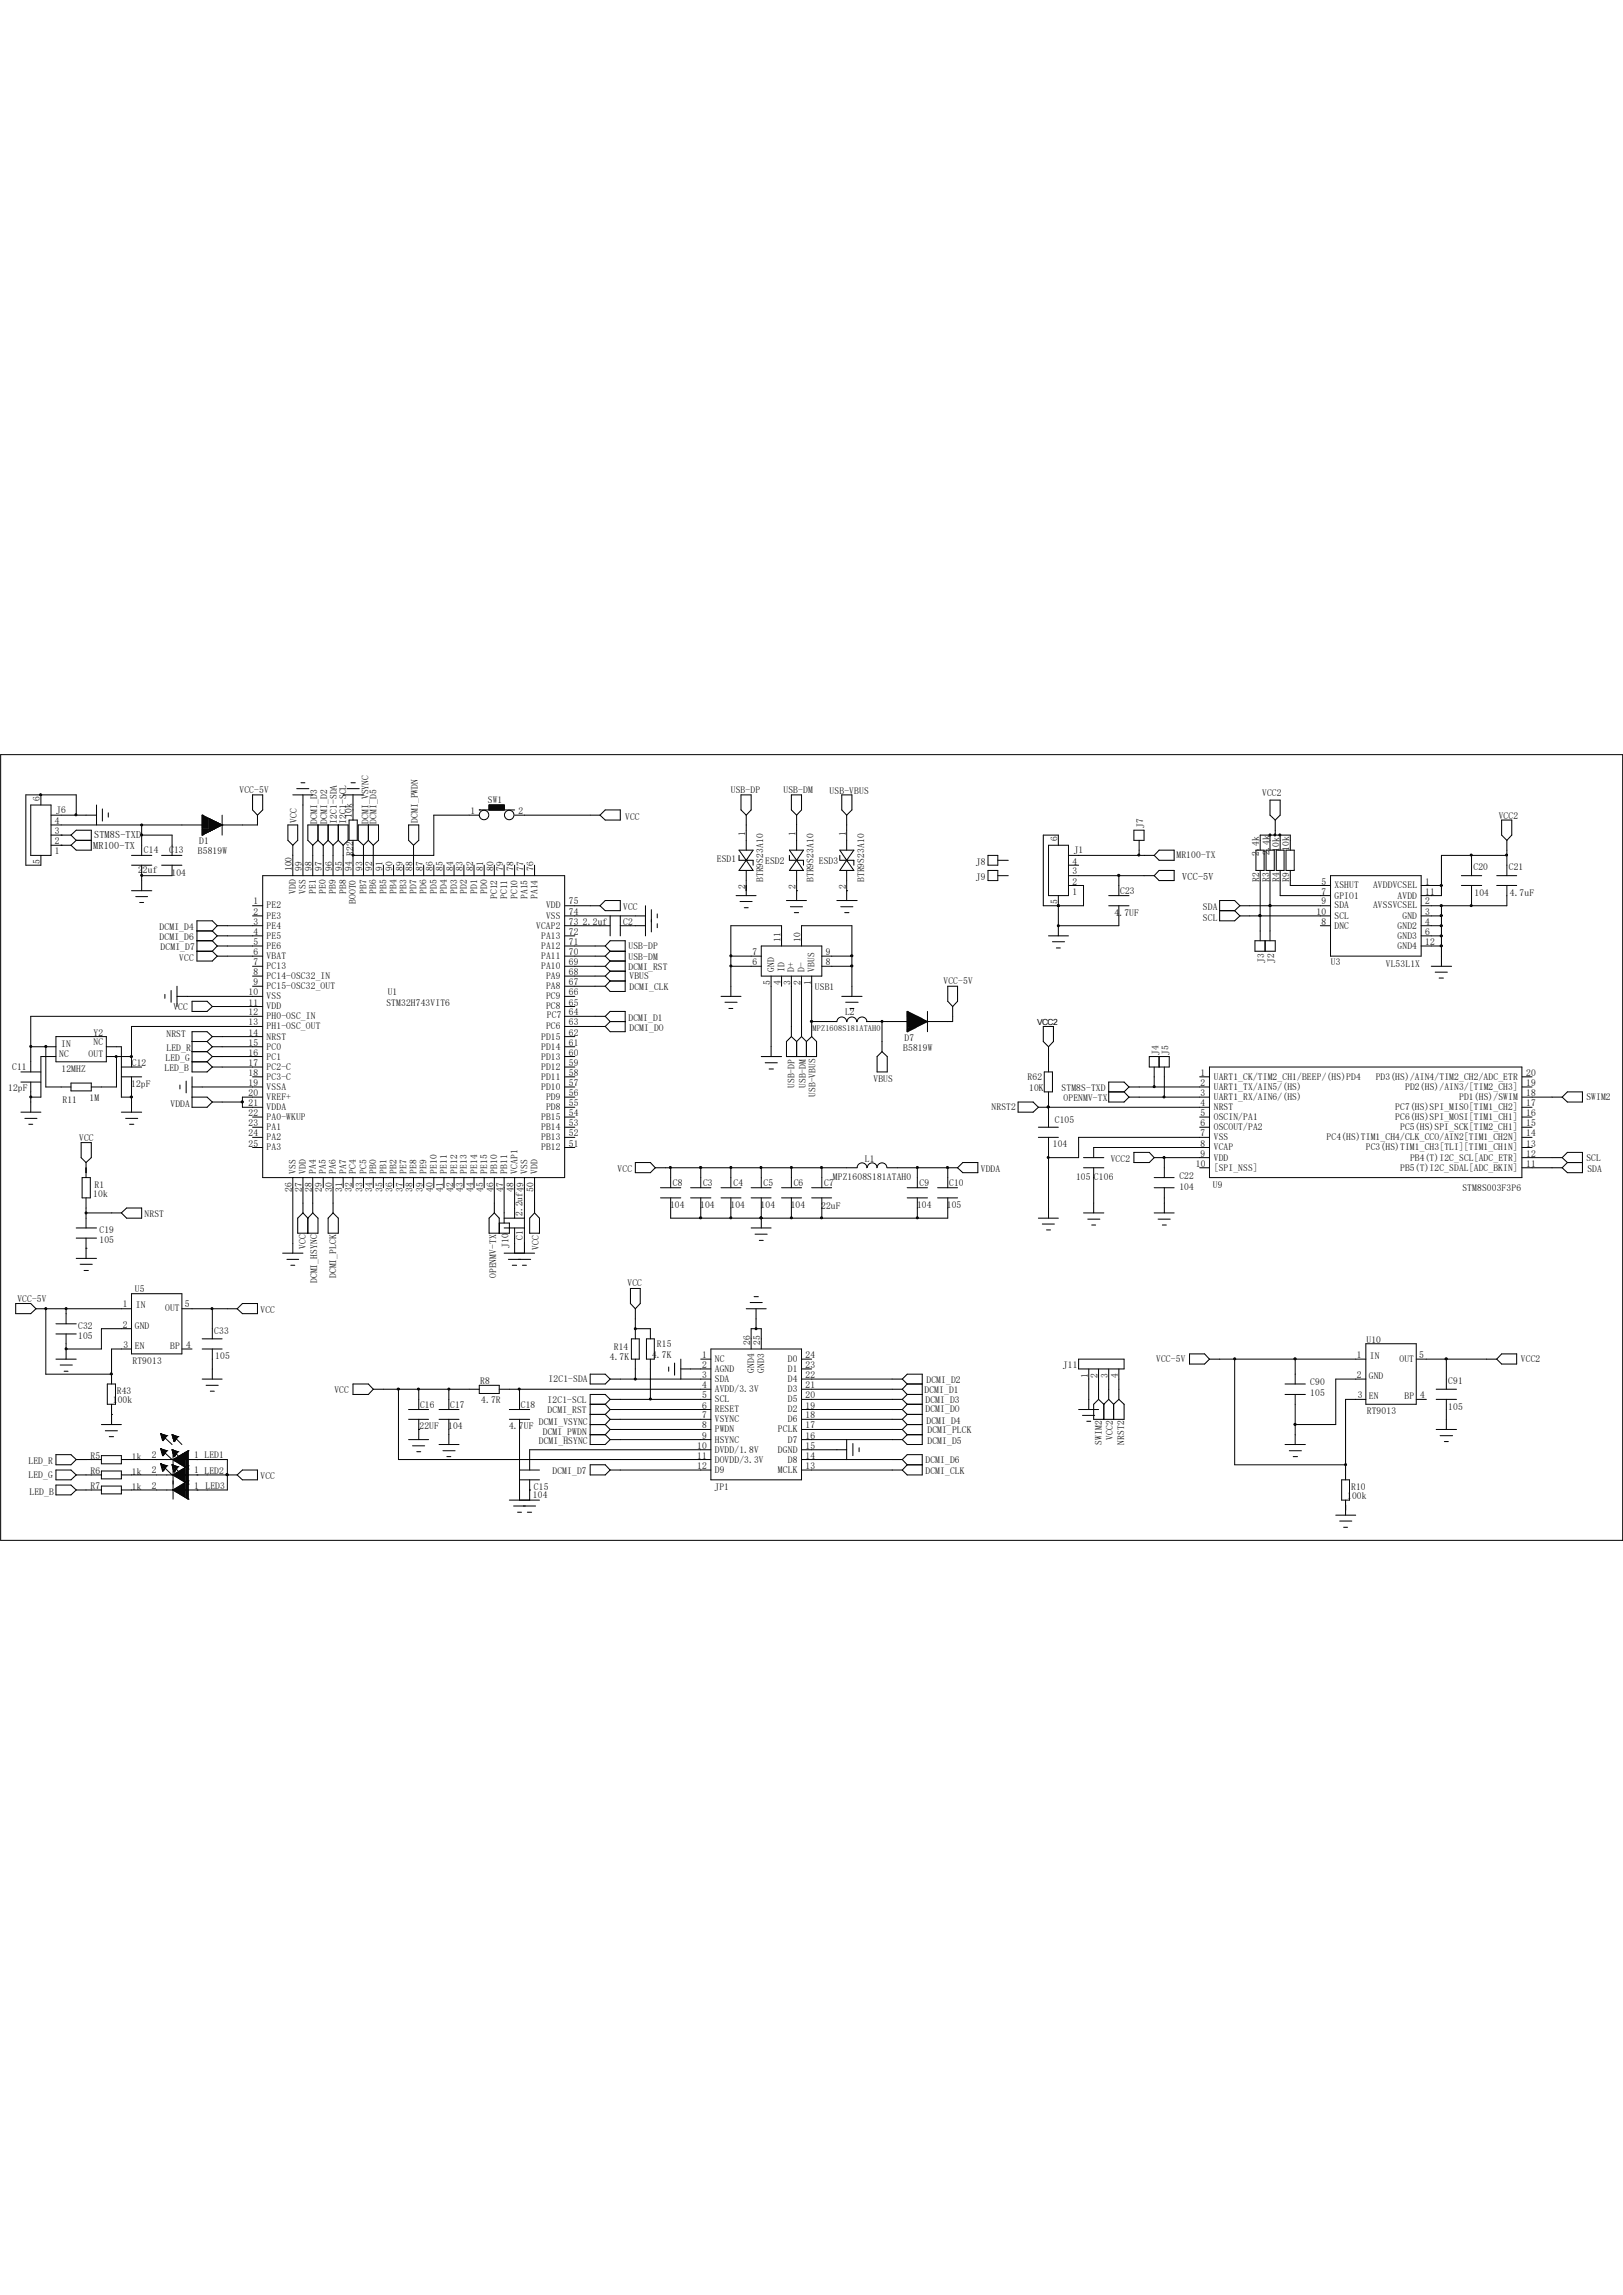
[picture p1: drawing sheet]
<svg xmlns="http://www.w3.org/2000/svg" width="210mm" height="297mm" viewBox="0 0 210 297" stroke-linecap="round" stroke-linejoin="round" font-family="sans-serif">
<defs><g id="words">
<g font-size="1.3">
<text x="12.1" y="109.9">MR100-TX</text>
<text x="12.2" y="108.5">STM8S-TXD</text>
<text x="153" y="113.8">VCC-5V</text>
</g>
<g font-size="1.2">
<text x="5.2" y="103.7" transform="rotate(-90 5.2 103.7)">6</text>
<text x="7.1" y="108">3</text>
<text x="7.1" y="106.7">4</text>
<text x="7.3" y="105.2">J6</text>
<text x="31" y="102.6">VCC-5V</text>
<text x="38.4" y="106.5" transform="rotate(-90 38.4 106.5)">VCC</text>
<text x="41" y="106.6" transform="rotate(-90 41 106.6)">DCMI_D3</text>
<text x="42.3" y="106.6" transform="rotate(-90 42.3 106.6)">DCMI_D2</text>
<text x="43.6" y="106.6" transform="rotate(-90 43.6 106.6)">I2C1-SDA</text>
<text x="44.8" y="106.6" transform="rotate(-90 44.8 106.6)">I2C1-SCL</text>
<text x="45.5" y="105.9" transform="rotate(-90 45.5 105.9)">10k</text>
<text x="47.7" y="106.6" transform="rotate(-90 47.7 106.6)">DCMI_VSYNC</text>
<text x="48.7" y="106.6" transform="rotate(-90 48.7 106.6)">DCMI_D5</text>
<text x="54.1" y="106.5" transform="rotate(-90 54.1 106.5)">DCMI_PWDN</text>
<text x="60.9" y="105.4">1</text>
<text x="63.1" y="103.9">SW1</text>
<text x="67.1" y="105.4">2</text>
<text x="80.9" y="106.1">VCC</text>
<text x="94.6" y="102.6">USB-DP</text>
<text x="101.4" y="102.6">USB-DM</text>
<text x="107.4" y="102.7">USB-VBUS</text>
<text x="147.9" y="107.1" transform="rotate(-90 147.9 107.1)">J7</text>
<text x="163.3" y="103">VCC2</text>
<text x="193.9" y="106">VCC2</text>
<text x="5.2" y="111.8" transform="rotate(-90 5.2 111.8)">5</text>
<text x="7.1" y="110.6">1</text>
<text x="7.1" y="109.3">2</text>
<text x="17.9" y="113">22uf</text>
<text x="18.6" y="110.4">C14</text>
<text x="21.9" y="110.4">C13</text>
<text x="22.2" y="113.3">104</text>
<text x="25.6" y="110.6">B5819W</text>
<text x="25.8" y="109.3">D1</text>
<text x="37.8" y="112.8" transform="rotate(-90 37.8 112.8)">100</text>
<text x="39.1" y="112.8" transform="rotate(-90 39.1 112.8)">99</text>
<text x="40.3" y="112.8" transform="rotate(-90 40.3 112.8)">98</text>
<text x="41.7" y="112.8" transform="rotate(-90 41.7 112.8)">97</text>
<text x="43" y="112.8" transform="rotate(-90 43 112.8)">96</text>
<text x="44.3" y="112.8" transform="rotate(-90 44.3 112.8)">95</text>
<text x="45.5" y="112.8" transform="rotate(-90 45.5 112.8)">94 R22</text>
<text x="46.9" y="112.8" transform="rotate(-90 46.9 112.8)">93</text>
<text x="48.2" y="112.8" transform="rotate(-90 48.2 112.8)">92</text>
<text x="49.5" y="112.8" transform="rotate(-90 49.5 112.8)">91</text>
<text x="50.8" y="112.8" transform="rotate(-90 50.8 112.8)">90</text>
<text x="52.1" y="112.8" transform="rotate(-90 52.1 112.8)">89</text>
<text x="53.4" y="112.8" transform="rotate(-90 53.4 112.8)">88</text>
<text x="54.7" y="112.8" transform="rotate(-90 54.7 112.8)">87</text>
<text x="56" y="112.8" transform="rotate(-90 56 112.8)">86</text>
<text x="57.3" y="112.8" transform="rotate(-90 57.3 112.8)">85</text>
<text x="58.6" y="112.8" transform="rotate(-90 58.6 112.8)">84</text>
<text x="59.9" y="112.8" transform="rotate(-90 59.9 112.8)">83</text>
<text x="61.2" y="112.8" transform="rotate(-90 61.2 112.8)">82</text>
<text x="62.5" y="112.8" transform="rotate(-90 62.5 112.8)">81</text>
<text x="63.8" y="112.8" transform="rotate(-90 63.8 112.8)">80</text>
<text x="65.1" y="112.8" transform="rotate(-90 65.1 112.8)">79</text>
<text x="66.5" y="112.8" transform="rotate(-90 66.5 112.8)">78</text>
<text x="67.7" y="112.8" transform="rotate(-90 67.7 112.8)">77</text>
<text x="69" y="112.8" transform="rotate(-90 69 112.8)">76</text>
<text x="92.8" y="111.6">ESD1</text>
<text x="96.4" y="108.2" transform="rotate(-90 96.4 108.2)">1</text>
<text x="99" y="111.8">ESD2</text>
<text x="103" y="108.2" transform="rotate(-90 103 108.2)">1</text>
<text x="106" y="111.8">ESD3</text>
<text x="109.4" y="108.2" transform="rotate(-90 109.4 108.2)">1</text>
<text x="126.3" y="111.9">J8</text>
<text x="126.3" y="113.8">J9</text>
<text x="136.8" y="108.9" transform="rotate(-90 136.8 108.9)">6</text>
<text x="138.8" y="113.2">3</text>
<text x="138.8" y="111.9">4</text>
<text x="138.9" y="110.4">J1</text>
<text x="152.2" y="111.1">MR100-TX</text>
<text x="162.9" y="110.7" transform="rotate(-90 162.9 110.7)">2.4k</text>
<text x="164.3" y="110.6" transform="rotate(-90 164.3 110.6)">2.4k</text>
<text x="165.5" y="110.3" transform="rotate(-90 165.5 110.3)">10k</text>
<text x="166.8" y="110.1" transform="rotate(-90 166.8 110.1)">10k</text>
<text x="190.7" y="112.6">C20</text>
<text x="195.2" y="112.6">C21</text>
<text x="32.8" y="117.1">1</text>
<text x="32.8" y="118.4">2</text>
<text x="32.8" y="119.7">3</text>
<text x="34.5" y="117.6">PE2</text>
<text x="34.5" y="118.9">PE3</text>
<text x="38.3" y="115.7" transform="rotate(-90 38.3 115.7)">VDD</text>
<text x="39.6" y="115.7" transform="rotate(-90 39.6 115.7)">VSS</text>
<text x="40.9" y="115.7" transform="rotate(-90 40.9 115.7)">PE1</text>
<text x="42.2" y="115.7" transform="rotate(-90 42.2 115.7)">PE0</text>
<text x="43.5" y="115.7" transform="rotate(-90 43.5 115.7)">PB9</text>
<text x="44.8" y="115.7" transform="rotate(-90 44.8 115.7)">PB8</text>
<text x="46.1" y="117" transform="rotate(-90 46.1 117)">BOOT0</text>
<text x="47.4" y="115.7" transform="rotate(-90 47.4 115.7)">PB7</text>
<text x="48.7" y="115.7" transform="rotate(-90 48.7 115.7)">PB6</text>
<text x="50" y="115.7" transform="rotate(-90 50 115.7)">PB5</text>
<text x="51.3" y="115.7" transform="rotate(-90 51.3 115.7)">PB4</text>
<text x="52.6" y="115.7" transform="rotate(-90 52.6 115.7)">PB3</text>
<text x="53.9" y="115.7" transform="rotate(-90 53.9 115.7)">PD7</text>
<text x="55.2" y="115.7" transform="rotate(-90 55.2 115.7)">PD6</text>
<text x="56.5" y="115.7" transform="rotate(-90 56.5 115.7)">PD5</text>
<text x="57.8" y="115.7" transform="rotate(-90 57.8 115.7)">PD4</text>
<text x="59.1" y="115.7" transform="rotate(-90 59.1 115.7)">PD3</text>
<text x="60.4" y="115.7" transform="rotate(-90 60.4 115.7)">PD2</text>
<text x="61.7" y="115.7" transform="rotate(-90 61.7 115.7)">PD1</text>
<text x="63" y="115.7" transform="rotate(-90 63 115.7)">PD0</text>
<text x="64.3" y="116.4" transform="rotate(-90 64.3 116.4)">PC12</text>
<text x="65.6" y="116.4" transform="rotate(-90 65.6 116.4)">PC11</text>
<text x="67" y="116.4" transform="rotate(-90 67 116.4)">PC10</text>
<text x="68.2" y="116.4" transform="rotate(-90 68.2 116.4)">PA15</text>
<text x="69.6" y="116.4" transform="rotate(-90 69.6 116.4)">PA14</text>
<text x="70.7" y="118.9">VSS</text>
<text x="70.7" y="117.6">VDD</text>
<text x="73.6" y="119.7">73</text>
<text x="73.6" y="118.4">74</text>
<text x="73.6" y="117.1">75</text>
<text x="75.4" y="119.7">2.2uf</text>
<text x="80.6" y="119.7">C2</text>
<text x="80.6" y="117.7">VCC</text>
<text x="96.4" y="115.1" transform="rotate(-90 96.4 115.1)">2</text>
<text x="98.8" y="114.2" transform="rotate(-90 98.8 114.2)">BTR9S23A10</text>
<text x="103" y="115.1" transform="rotate(-90 103 115.1)">2</text>
<text x="105.3" y="114.2" transform="rotate(-90 105.3 114.2)">BTR9S23A10</text>
<text x="109.4" y="115.1" transform="rotate(-90 109.4 115.1)">2</text>
<text x="111.8" y="114.2" transform="rotate(-90 111.8 114.2)">BTR9S23A10</text>
<text x="136.8" y="117.1" transform="rotate(-90 136.8 117.1)">5</text>
<text x="138.8" y="115.8">1</text>
<text x="138.8" y="114.5">2</text>
<text x="144.2" y="118.5">4.7UF</text>
<text x="144.9" y="115.7">C23</text>
<text x="155.7" y="117.7">SDA</text>
<text x="155.7" y="119.2">SCL</text>
<text x="162.9" y="114.1" transform="rotate(-90 162.9 114.1)">R2</text>
<text x="164.2" y="114.1" transform="rotate(-90 164.2 114.1)">R3</text>
<text x="165.5" y="114.1" transform="rotate(-90 165.5 114.1)">R4</text>
<text x="166.8" y="114.1" transform="rotate(-90 166.8 114.1)">R9</text>
<text x="170.3" y="118.4">10</text>
<text x="171" y="114.5">5</text>
<text x="171" y="115.8">7</text>
<text x="171" y="119.7">8</text>
<text x="171" y="117.1">9</text>
<text x="172.7" y="115">XSHUT</text>
<text x="172.7" y="116.3">GPIO1</text>
<text x="172.7" y="117.6">SDA</text>
<text x="172.7" y="118.9">SCL</text>
<text x="177.7" y="115">AVDDVCSEL</text>
<text x="177.7" y="117.6">AVSSVCSEL</text>
<text x="180.8" y="116.3">AVDD</text>
<text x="181.5" y="118.9">GND</text>
<text x="184.4" y="114.5">1</text>
<text x="184.4" y="117.1">2</text>
<text x="184.4" y="118.4">3</text>
<text x="184.4" y="119.7">4</text>
<text x="184.4" y="115.8">11</text>
<text x="190.8" y="115.9">104</text>
<text x="195.4" y="115.9">4.7uF</text>
<text x="20.7" y="120.4">DCMI_D4</text>
<text x="20.7" y="121.6">DCMI_D6</text>
<text x="20.8" y="122.9">DCMI_D7</text>
<text x="23.2" y="124.4">VCC</text>
<text x="32.8" y="121">4</text>
<text x="32.8" y="122.3">5</text>
<text x="32.8" y="123.6">6</text>
<text x="32.8" y="124.9">7</text>
<text x="34.5" y="120.2">PE4</text>
<text x="34.5" y="121.5">PE5</text>
<text x="34.5" y="122.8">PE6</text>
<text x="34.5" y="124.1">VBAT</text>
<text x="34.5" y="125.4">PC13</text>
<text x="69.4" y="120.2">VCAP2</text>
<text x="70" y="125.4">PA10</text>
<text x="70" y="124.1">PA11</text>
<text x="70" y="122.8">PA12</text>
<text x="70" y="121.5">PA13</text>
<text x="73.6" y="124.9">69</text>
<text x="73.6" y="123.6">70</text>
<text x="73.6" y="122.3">71</text>
<text x="73.6" y="121">72</text>
<text x="81.3" y="124.2">USB-DM</text>
<text x="81.3" y="122.8">USB-DP</text>
<text x="81.3" y="125.6">DCMI_RST</text>
<text x="97.4" y="124.9">6</text>
<text x="97.4" y="123.6">7</text>
<text x="100.2" y="125.8" transform="rotate(-90 100.2 125.8)">GND</text>
<text x="101" y="121.9" transform="rotate(-90 101 121.9)">11</text>
<text x="101.5" y="125.8" transform="rotate(-90 101.5 125.8)">ID</text>
<text x="102.8" y="125.8" transform="rotate(-90 102.8 125.8)">D+</text>
<text x="103.6" y="121.9" transform="rotate(-90 103.6 121.9)">10</text>
<text x="104.1" y="125.8" transform="rotate(-90 104.1 125.8)">D-</text>
<text x="105.4" y="125.8" transform="rotate(-90 105.4 125.8)">VBUS</text>
<text x="106.8" y="124.9">8</text>
<text x="106.8" y="123.6">9</text>
<text x="163.6" y="124.6" transform="rotate(-90 163.6 124.6)">J3</text>
<text x="164.9" y="124.6" transform="rotate(-90 164.9 124.6)">J2</text>
<text x="172.2" y="124.9">U3</text>
<text x="172.7" y="120.2">DNC</text>
<text x="179.3" y="125.2">VL53L1X</text>
<text x="180.8" y="120.2">GND2</text>
<text x="180.8" y="121.5">GND3</text>
<text x="180.8" y="122.8">GND4</text>
<text x="184.4" y="121">6</text>
<text x="184.4" y="122.3">12</text>
<text x="22.4" y="130.8">VCC</text>
<text x="32.2" y="128.8">10</text>
<text x="32.2" y="130.1">11</text>
<text x="32.2" y="131.4">12</text>
<text x="32.8" y="126.2">8</text>
<text x="32.8" y="127.5">9</text>
<text x="34.5" y="126.7">PC14-OSC32_IN</text>
<text x="34.5" y="128">PC15-OSC32_OUT</text>
<text x="34.5" y="129.3">VSS</text>
<text x="34.5" y="130.6">VDD</text>
<text x="34.5" y="131.9">PH0-OSC_IN</text>
<text x="50" y="130.1">STM32H743VIT6</text>
<text x="50.2" y="128.8">U1</text>
<text x="70.7" y="130.6">PC8</text>
<text x="70.7" y="129.3">PC9</text>
<text x="70.7" y="128">PA8</text>
<text x="70.7" y="126.7">PA9</text>
<text x="70.8" y="131.8">PC7</text>
<text x="73.6" y="131.4">64</text>
<text x="73.6" y="130.1">65</text>
<text x="73.6" y="128.8">66</text>
<text x="73.6" y="127.5">67</text>
<text x="73.6" y="126.2">68</text>
<text x="81.4" y="126.7">VBUS</text>
<text x="81.4" y="128.1">DCMI_CLK</text>
<text x="99.7" y="127.5" transform="rotate(-90 99.7 127.5)">5</text>
<text x="101" y="127.5" transform="rotate(-90 101 127.5)">4</text>
<text x="102.3" y="127.5" transform="rotate(-90 102.3 127.5)">3</text>
<text x="103.6" y="127.5" transform="rotate(-90 103.6 127.5)">2</text>
<text x="104.9" y="127.5" transform="rotate(-90 104.9 127.5)">1</text>
<text x="105.5" y="128.1">USB1</text>
<text x="109.3" y="131.4">L2</text>
<text x="122.1" y="127.4">VCC-5V</text>
<text x="7.7" y="136.7">NC</text>
<text x="7.9" y="135.5">IN</text>
<text x="11.5" y="136.7">OUT</text>
<text x="12.1" y="135.3">NC</text>
<text x="12.1" y="134">Y2</text>
<text x="17.1" y="138">C12</text>
<text x="21.4" y="137.3">LED_G</text>
<text x="21.5" y="136">LED_R</text>
<text x="21.5" y="134.2">NRST</text>
<text x="32.2" y="132.7">13</text>
<text x="32.2" y="134">14</text>
<text x="32.2" y="135.3">15</text>
<text x="32.2" y="136.6">16</text>
<text x="32.2" y="138">17</text>
<text x="34.5" y="133.2">PH1-OSC_OUT</text>
<text x="34.5" y="134.5">NRST</text>
<text x="34.5" y="135.8">PC0</text>
<text x="34.5" y="137.1">PC1</text>
<text x="70" y="137.1">PD13</text>
<text x="70" y="135.8">PD14</text>
<text x="70" y="134.5">PD15</text>
<text x="70.7" y="133.2">PC6</text>
<text x="73.6" y="138">59</text>
<text x="73.6" y="136.6">60</text>
<text x="73.6" y="135.3">61</text>
<text x="73.6" y="134">62</text>
<text x="73.6" y="132.7">63</text>
<text x="81.3" y="132.1">DCMI_D1</text>
<text x="81.4" y="133.4">DCMI_DO</text>
<text x="116.9" y="136">B5819W</text>
<text x="117.1" y="134.7">D7</text>
<text x="149.9" y="136.5" transform="rotate(-90 149.9 136.5)">J4</text>
<text x="151.2" y="136.5" transform="rotate(-90 151.2 136.5)">J5</text>
<text x="1.1" y="141.2">12pF</text>
<text x="1.6" y="138.5">C11</text>
<text x="8" y="138.7">12MHZ</text>
<text x="8.1" y="142.7">R11</text>
<text x="11.6" y="142.5">1M</text>
<text x="17" y="140.7">12pF</text>
<text x="21.3" y="138.6">LED_B</text>
<text x="22.1" y="143.3">VDDA</text>
<text x="32.2" y="139.2">18</text>
<text x="32.2" y="140.5">19</text>
<text x="32.2" y="141.9">20</text>
<text x="32.2" y="143.2">21</text>
<text x="34.5" y="138.5">PC2-C</text>
<text x="34.5" y="139.7">PC3-C</text>
<text x="34.5" y="141.1">VSSA</text>
<text x="34.5" y="142.4">VREF+</text>
<text x="34.5" y="143.7">VDDA</text>
<text x="70" y="141.1">PD10</text>
<text x="70" y="139.7">PD11</text>
<text x="70" y="138.5">PD12</text>
<text x="70.7" y="143.7">PD8</text>
<text x="70.7" y="142.4">PD9</text>
<text x="73.6" y="143.2">55</text>
<text x="73.6" y="141.9">56</text>
<text x="73.6" y="140.5">57</text>
<text x="73.6" y="139.2">58</text>
<text x="102.8" y="140.8" transform="rotate(-90 102.8 140.8)">USB-DP</text>
<text x="104.3" y="140.8" transform="rotate(-90 104.3 140.8)">USB-DM</text>
<text x="105.5" y="142" transform="rotate(-90 105.5 142)">USB-VBUS</text>
<text x="113" y="140">VBUS</text>
<text x="128.3" y="143.7">NRST2</text>
<text x="133" y="139.7">R62</text>
<text x="133.2" y="141.2">10K</text>
<text x="137.4" y="141.2">STM8S-TXD</text>
<text x="137.6" y="142.5">OPENMV-TX</text>
<text x="155.4" y="139.2">1</text>
<text x="155.4" y="140.5">2</text>
<text x="155.4" y="141.9">3</text>
<text x="155.4" y="143.2">4</text>
<text x="157.1" y="139.7">UART1_CK/TIM2_CH1/BEEP/(HS)PD4</text>
<text x="157.1" y="141.1">UART1_TX/AIN5/(HS)</text>
<text x="157.1" y="142.4">UART1_RX/AIN6/(HS)</text>
<text x="157.1" y="143.7">NRST</text>
<text x="178" y="139.7">PD3(HS)/AIN4/TIM2_CH2/ADC_ETR</text>
<text x="180.6" y="143.7">PC7(HS)SPI_MISO[TIM1_CH2]</text>
<text x="181.8" y="141.1">PD2(HS)/AIN3/[TIM2_CH3]</text>
<text x="188.8" y="142.4">PD1(HS)/SWIM</text>
<text x="197.5" y="143.2">17</text>
<text x="197.5" y="141.9">18</text>
<text x="197.5" y="140.5">19</text>
<text x="197.5" y="139.2">20</text>
<text x="205.3" y="142.4">SWIM2</text>
<text x="10.2" y="147.7">VCC</text>
<text x="32.2" y="144.4">22</text>
<text x="32.2" y="145.8">23</text>
<text x="32.2" y="147.1">24</text>
<text x="32.2" y="148.4">25</text>
<text x="34.5" y="144.9">PA0-WKUP</text>
<text x="34.5" y="146.3">PA1</text>
<text x="34.5" y="147.6">PA2</text>
<text x="34.5" y="148.9">PA3</text>
<text x="70" y="148.9">PB12</text>
<text x="70" y="147.6">PB13</text>
<text x="70" y="146.3">PB14</text>
<text x="70" y="144.9">PB15</text>
<text x="73.6" y="148.4">51</text>
<text x="73.6" y="147.1">52</text>
<text x="73.6" y="145.8">53</text>
<text x="73.6" y="144.4">54</text>
<text x="136.2" y="148.4">104</text>
<text x="136.5" y="145.4">C105</text>
<text x="155.4" y="144.4">5</text>
<text x="155.4" y="145.8">6</text>
<text x="155.4" y="147.1">7</text>
<text x="155.4" y="148.4">8</text>
<text x="155.4" y="149.7">9</text>
<text x="157.1" y="144.9">OSCIN/PA1</text>
<text x="157.1" y="146.3">OSCOUT/PA2</text>
<text x="157.1" y="147.6">VSS</text>
<text x="157.1" y="148.9">VCAP</text>
<text x="171.7" y="147.6">PC4(HS)TIM1_CH4/CLK_CCO/AIN2[TIM1_CH2N]</text>
<text x="176.7" y="148.9">PC3(HS)TIM1_CH3[TLI][TIM1_CH1N]</text>
<text x="180.6" y="144.9">PC6(HS)SPI_MOSI[TIM1_CH1]</text>
<text x="181.2" y="146.3">PC5(HS)SPI_SCK[TIM2_CH1]</text>
<text x="197.5" y="149.7">12</text>
<text x="197.5" y="148.4">13</text>
<text x="197.5" y="147.1">14</text>
<text x="197.5" y="145.8">15</text>
<text x="197.5" y="144.4">16</text>
<text x="12.1" y="154.9">10k</text>
<text x="12.2" y="153.8">R1</text>
<text x="37.8" y="154.2" transform="rotate(-90 37.8 154.2)">26</text>
<text x="38.3" y="151.9" transform="rotate(-90 38.3 151.9)">VSS</text>
<text x="39.1" y="154.2" transform="rotate(-90 39.1 154.2)">27</text>
<text x="39.6" y="151.9" transform="rotate(-90 39.6 151.9)">VDD</text>
<text x="40.3" y="154.2" transform="rotate(-90 40.3 154.2)">28</text>
<text x="40.9" y="151.9" transform="rotate(-90 40.9 151.9)">PA4</text>
<text x="41.7" y="154.2" transform="rotate(-90 41.7 154.2)">29</text>
<text x="42.2" y="151.9" transform="rotate(-90 42.2 151.9)">PA5</text>
<text x="43" y="154.2" transform="rotate(-90 43 154.2)">30</text>
<text x="43.5" y="151.9" transform="rotate(-90 43.5 151.9)">PA6</text>
<text x="44.3" y="154.2" transform="rotate(-90 44.3 154.2)">31</text>
<text x="44.8" y="151.9" transform="rotate(-90 44.8 151.9)">PA7</text>
<text x="45.5" y="154.2" transform="rotate(-90 45.5 154.2)">32</text>
<text x="46.1" y="151.9" transform="rotate(-90 46.1 151.9)">PC4</text>
<text x="46.9" y="154.2" transform="rotate(-90 46.9 154.2)">33</text>
<text x="47.4" y="151.9" transform="rotate(-90 47.4 151.9)">PC5</text>
<text x="48.2" y="154.2" transform="rotate(-90 48.2 154.2)">34</text>
<text x="48.7" y="151.9" transform="rotate(-90 48.7 151.9)">PB0</text>
<text x="49.5" y="154.2" transform="rotate(-90 49.5 154.2)">35</text>
<text x="50" y="151.9" transform="rotate(-90 50 151.9)">PB1</text>
<text x="50.8" y="154.2" transform="rotate(-90 50.8 154.2)">36</text>
<text x="51.3" y="151.9" transform="rotate(-90 51.3 151.9)">PB2</text>
<text x="52.1" y="154.2" transform="rotate(-90 52.1 154.2)">37</text>
<text x="52.6" y="151.9" transform="rotate(-90 52.6 151.9)">PE7</text>
<text x="53.4" y="154.2" transform="rotate(-90 53.4 154.2)">38</text>
<text x="53.9" y="151.9" transform="rotate(-90 53.9 151.9)">PE8</text>
<text x="54.7" y="154.2" transform="rotate(-90 54.7 154.2)">39</text>
<text x="55.2" y="151.9" transform="rotate(-90 55.2 151.9)">PE9</text>
<text x="56" y="154.2" transform="rotate(-90 56 154.2)">40</text>
<text x="56.5" y="151.9" transform="rotate(-90 56.5 151.9)">PE10</text>
<text x="57.3" y="154.2" transform="rotate(-90 57.3 154.2)">41</text>
<text x="57.8" y="151.9" transform="rotate(-90 57.8 151.9)">PE11</text>
<text x="58.6" y="154.2" transform="rotate(-90 58.6 154.2)">42</text>
<text x="59.1" y="151.9" transform="rotate(-90 59.1 151.9)">PE12</text>
<text x="59.9" y="154.2" transform="rotate(-90 59.9 154.2)">43</text>
<text x="60.4" y="151.9" transform="rotate(-90 60.4 151.9)">PE13</text>
<text x="61.2" y="154.2" transform="rotate(-90 61.2 154.2)">44</text>
<text x="61.7" y="151.9" transform="rotate(-90 61.7 151.9)">PE14</text>
<text x="62.5" y="154.2" transform="rotate(-90 62.5 154.2)">45</text>
<text x="63" y="151.9" transform="rotate(-90 63 151.9)">PE15</text>
<text x="63.8" y="154.2" transform="rotate(-90 63.8 154.2)">46</text>
<text x="64.3" y="151.9" transform="rotate(-90 64.3 151.9)">PB10</text>
<text x="65.1" y="154.2" transform="rotate(-90 65.1 154.2)">47</text>
<text x="65.6" y="151.9" transform="rotate(-90 65.6 151.9)">PB11</text>
<text x="66.5" y="154.2" transform="rotate(-90 66.5 154.2)">48</text>
<text x="67" y="151.9" transform="rotate(-90 67 151.9)">VCAP1</text>
<text x="68.2" y="151.9" transform="rotate(-90 68.2 151.9)">VSS</text>
<text x="69" y="154.2" transform="rotate(-90 69 154.2)">50</text>
<text x="69.6" y="151.9" transform="rotate(-90 69.6 151.9)">VDD</text>
<text x="79.9" y="151.6">VCC</text>
<text x="87.1" y="153.5">C8</text>
<text x="91" y="153.5">C3</text>
<text x="94.9" y="153.5">C4</text>
<text x="98.8" y="153.5">C5</text>
<text x="102.7" y="153.5">C6</text>
<text x="106.6" y="153.5">C7</text>
<text x="107.8" y="152.7">MPZ1608S181ATAH0</text>
<text x="111.9" y="150.3">L1</text>
<text x="119" y="153.5">C9</text>
<text x="122.8" y="153.5">C10</text>
<text x="126.9" y="151.6">VDDA</text>
<text x="139.2" y="152.7">105</text>
<text x="141.6" y="152.7">C106</text>
<text x="143.7" y="150.3">VCC2</text>
<text x="152.6" y="152.5">C22</text>
<text x="152.6" y="154">104</text>
<text x="154.7" y="151">10</text>
<text x="156.9" y="153.7">U9</text>
<text x="157.1" y="150.2">VDD</text>
<text x="157.1" y="151.5">[SPI_NSS]</text>
<text x="181.2" y="151.5">PB5(T)I2C_SDAL[ADC_BKIN]</text>
<text x="182.5" y="150.2">PB4(T)I2C_SCL[ADC_ETR]</text>
<text x="189.2" y="154.1">STM8S003F3P6</text>
<text x="197.5" y="151">11</text>
<text x="205.3" y="150.2">SCL</text>
<text x="205.4" y="151.6">SDA</text>
<text x="12.9" y="159.6">C19</text>
<text x="12.9" y="160.9">105</text>
<text x="18.7" y="157.5">NRST</text>
<text x="39.6" y="161.6" transform="rotate(-90 39.6 161.6)">VCC</text>
<text x="65.8" y="161.5" transform="rotate(-90 65.8 161.5)">J10</text>
<text x="67.6" y="157.4" transform="rotate(-90 67.6 157.4)">2.2uf49</text>
<text x="67.6" y="160.4" transform="rotate(-90 67.6 160.4)">C1</text>
<text x="69.7" y="161.8" transform="rotate(-90 69.7 161.8)">VCC</text>
<text x="86.7" y="156.3">104</text>
<text x="90.6" y="156.3">104</text>
<text x="94.5" y="156.3">104</text>
<text x="98.4" y="156.3">104</text>
<text x="102.3" y="156.3">104</text>
<text x="106.3" y="156.5">22uF</text>
<text x="118.7" y="156.3">104</text>
<text x="122.5" y="156.3">105</text>
<text x="17.4" y="167.3">U5</text>
<text x="41" y="166.1" transform="rotate(-90 41 166.1)">DCMI_HSYNC</text>
<text x="43.5" y="165.4" transform="rotate(-90 43.5 165.4)">DCMI_PLCK</text>
<text x="64.2" y="165.4" transform="rotate(-90 64.2 165.4)">OPENMV-TX</text>
<text x="81.2" y="166.4">VCC</text>
<text x="2.2" y="168.4">VCC-5V</text>
<text x="10.1" y="172">C32</text>
<text x="10.1" y="173.3">105</text>
<text x="15.9" y="169.2">1</text>
<text x="15.9" y="171.8">2</text>
<text x="17.4" y="172">GND</text>
<text x="17.6" y="169.3">IN</text>
<text x="21.4" y="169.7">OUT</text>
<text x="23.9" y="169.2">5</text>
<text x="27.7" y="172.6">C33</text>
<text x="33.7" y="169.9">VCC</text>
<text x="176.8" y="173.8">U10</text>
<text x="16" y="174.5">3</text>
<text x="17.1" y="176.6">RT9013</text>
<text x="17.4" y="174.5">EN</text>
<text x="22" y="174.5">BP</text>
<text x="24.1" y="174.5">4</text>
<text x="27.9" y="175.9">105</text>
<text x="62.1" y="179.2">R8</text>
<text x="71" y="178.9">I2C1-SDA</text>
<text x="78.9" y="176">4.7K</text>
<text x="79.4" y="174.7">R14</text>
<text x="84.4" y="175.8">4.7K</text>
<text x="85" y="174.3">R15</text>
<text x="90.8" y="175.8">1</text>
<text x="90.8" y="177">2</text>
<text x="90.8" y="178.4">3</text>
<text x="90.8" y="179.7">4</text>
<text x="92.5" y="176.3">NC</text>
<text x="92.5" y="177.5">AGND</text>
<text x="92.5" y="178.9">SDA</text>
<text x="97.1" y="174" transform="rotate(-90 97.1 174)">26</text>
<text x="97.6" y="177.6" transform="rotate(-90 97.6 177.6)">GND4</text>
<text x="98.4" y="174" transform="rotate(-90 98.4 174)">25</text>
<text x="98.9" y="177.6" transform="rotate(-90 98.9 177.6)">GND3</text>
<text x="101.9" y="178.9">D4</text>
<text x="101.9" y="177.5">D1</text>
<text x="101.9" y="176.3">D0</text>
<text x="104.2" y="179.7">21</text>
<text x="104.2" y="178.4">22</text>
<text x="104.2" y="177">23</text>
<text x="104.2" y="175.8">24</text>
<text x="119.9" y="179">DCMI_D2</text>
<text x="137.5" y="177">J11</text>
<text x="140.8" y="178.4" transform="rotate(-90 140.8 178.4)">1</text>
<text x="142" y="178.4" transform="rotate(-90 142 178.4)">2</text>
<text x="143.3" y="178.4" transform="rotate(-90 143.3 178.4)">3</text>
<text x="144.7" y="178.4" transform="rotate(-90 144.7 178.4)">4</text>
<text x="149.6" y="176.3">VCC-5V</text>
<text x="169.5" y="179.3">C90</text>
<text x="175.6" y="175.8">1</text>
<text x="175.6" y="178.4">2</text>
<text x="177.1" y="178.5">GND</text>
<text x="177.2" y="175.9">IN</text>
<text x="181.1" y="176.3">OUT</text>
<text x="183.6" y="175.8">5</text>
<text x="187.4" y="179.1">C91</text>
<text x="196.8" y="176.3">VCC2</text>
<text x="14.6" y="181.6">100k</text>
<text x="15.1" y="180.5">R43</text>
<text x="43.3" y="180.3">VCC</text>
<text x="54.3" y="185">22UF</text>
<text x="54.4" y="182.2">C16</text>
<text x="58" y="185">104</text>
<text x="58.3" y="182.2">C17</text>
<text x="62.3" y="181.6">4.7R</text>
<text x="65.9" y="185">4.7UF</text>
<text x="67.4" y="182.2">C18</text>
<text x="69.7" y="184.4">DCMI_VSYNC</text>
<text x="70.2" y="185.7">DCMI_PWDN</text>
<text x="70.9" y="181.6">I2C1-SCL</text>
<text x="70.9" y="182.9">DCMI_RST</text>
<text x="90.8" y="181">5</text>
<text x="90.8" y="182.3">6</text>
<text x="90.8" y="183.6">7</text>
<text x="90.8" y="184.9">8</text>
<text x="92.5" y="180.2">AVDD/3.3V</text>
<text x="92.5" y="181.5">SCL</text>
<text x="92.5" y="182.8">RESET</text>
<text x="92.5" y="184.1">VSYNC</text>
<text x="92.5" y="185.4">PWDN</text>
<text x="100.7" y="185.4">PCLK</text>
<text x="101.9" y="184.1">D6</text>
<text x="101.9" y="182.8">D2</text>
<text x="101.9" y="181.5">D5</text>
<text x="101.9" y="180.2">D3</text>
<text x="104.2" y="184.9">17</text>
<text x="104.2" y="183.6">18</text>
<text x="104.2" y="182.3">19</text>
<text x="104.2" y="181">20</text>
<text x="119.6" y="180.3">DCMI_D1</text>
<text x="119.8" y="182.8">DCMI_DO</text>
<text x="119.8" y="181.6">DCMI_D3</text>
<text x="119.9" y="184.2">DCMI_D4</text>
<text x="120" y="185.4">DCMI_PLCK</text>
<text x="169.5" y="180.7">105</text>
<text x="175.7" y="181">3</text>
<text x="176.9" y="183">RT9013</text>
<text x="177.1" y="181.1">EN</text>
<text x="181.7" y="181.1">BP</text>
<text x="183.8" y="181">4</text>
<text x="187.4" y="182.5">105</text>
<text x="3.7" y="189.4">LED_R</text>
<text x="3.7" y="191.3">LED_G</text>
<text x="11.7" y="188.8">R5</text>
<text x="11.7" y="190.8">R6</text>
<text x="17.1" y="188.9">1k</text>
<text x="17.1" y="190.9">1k</text>
<text x="19.6" y="188.6">2</text>
<text x="19.6" y="190.6">2</text>
<text x="25.1" y="188.7">1 LED1</text>
<text x="25.1" y="190.7">1 LED2</text>
<text x="33.7" y="191.4">VCC</text>
<text x="69.7" y="186.8">DCMI_HSYNC</text>
<text x="71.5" y="190.8">DCMI_D7</text>
<text x="90.2" y="187.5">10</text>
<text x="90.2" y="188.8">11</text>
<text x="90.2" y="190.1">12</text>
<text x="90.8" y="186.2">9</text>
<text x="92.5" y="186.7">HSYNC</text>
<text x="92.5" y="188">DVDD/1.8V</text>
<text x="92.5" y="189.3">DOVDD/3.3V</text>
<text x="92.5" y="190.6">D9</text>
<text x="100.7" y="190.6">MCLK</text>
<text x="100.7" y="188">DGND</text>
<text x="101.9" y="189.3">D8</text>
<text x="101.9" y="186.7">D7</text>
<text x="104.2" y="190.1">13</text>
<text x="104.2" y="188.8">14</text>
<text x="104.2" y="187.5">15</text>
<text x="104.2" y="186.2">16</text>
<text x="119.8" y="190.8">DCMI_CLK</text>
<text x="119.8" y="189.3">DCMI_D6</text>
<text x="120" y="186.8">DCMI_D5</text>
<text x="142.6" y="187" transform="rotate(-90 142.6 187)">SWIM2</text>
<text x="144" y="186.4" transform="rotate(-90 144 186.4)">VCC2</text>
<text x="145.5" y="187" transform="rotate(-90 145.5 187)">NRST2</text>
<text x="3.8" y="193.5">LED_B</text>
<text x="11.7" y="192.7">R7</text>
<text x="17.1" y="192.8">1k</text>
<text x="19.6" y="192.7">2</text>
<text x="25.1" y="192.7">1</text>
<text x="26.6" y="192.7">LED3</text>
<text x="69" y="193.8">104</text>
<text x="69.1" y="192.8">C15</text>
<text x="92.5" y="192.8">JP1</text>
<text x="174.3" y="194">100k</text>
<text x="174.8" y="192.8">R10</text>
</g>
<g font-size="1.1">
<text x="105.2" y="133.5">MPZ1608S181ATAH0</text>
<text x="134.2" y="132.6">VCC2</text>
</g>
</g></defs>
<g fill="none" stroke="#000" stroke-width=".13">
<path d="M.1 97.7h209.9v101.6h-209.9zM4 104.2h2.6v6.5h-2.6zM5.3 102.9h.1M5.3 102.9v1.3M6.6 109.4h2.6M6.6 108.1h2.6M6.6 105.5h5.9M7.9 109.4h.1M7.9 108.1h.1M9.2 108.1l.7-.7h1.9v2.6h-1.9l-.7-.6M9.2 108.1l.7 .7M9.9 108.8h1.9"/>
<path d="M9.9 105.5v-2.6h-6.6v9.1h2v-1.3M9.9 108.8l-.7 .6M12.5 104.2v2.6M13.3 104.7v1.6M14 105.2v.5M17 112h2.6M17 110.7h2.6M17 115.3h2.6M17.6 116h1.5M18.1 116.8h.5M18.3 113.3h.1M18.3 106.8v3.9"/>
<path d="M18.3 112v3.3M18.3 108.1h4v2.6M20.9 112h2.6M20.9 110.7h2.6M22.3 112v1.3h-4M26.2 108.1h.1M26.2 105.5h.1M26.2 106.1h1.3v1.3h-1.3M26.2 105.5l2.5 1.3M26.2 105.5v2.6M26.2 105.6h.2v2.3h-.2M26.2 105.7h.5v2.1h-.5"/>
<path d="M26.2 105.9h.7v1.8h-.7M26.2 106h1v1.6h-1M26.2 106.3h1.5v1h-1.5M26.2 106.6h2.3M26.2 106.5h2.1M26.2 106.4h1.8M26.3 105.6v2.4M26.5 105.7v2.2M26.8 105.8v1.9M27.1 106v1.6M27.3 106.1v1.4M27.6 106.2v1.2"/>
<path d="M27.9 106.3v.9M28 106.4v.7h-1.8M28.1 119.8h5.9M28.1 106.5v.6M28.1 119.8l-.6-.6h-2v5.2h2l.6-.7M28.1 119.8l-.6 .7M28.2 106.5v.5h-2M28.4 106.6v.4M28.5 106.6v.3h-2.3M28.6 106.7v.1M28.7 106.8h.1M28.7 106.8l-2.5 1.3"/>
<path d="M28.7 105.5v2.6M32.7 102.9h1.3v1.9l-.7 .7-.6-.7zM32.7 117.2h1.3M32.7 118.5h1.3M33.3 105.5v1.3h-26.7M34 113.3h39.1v39.1h-39.1zM37.3 106.8h1.2v2l-.6 .6-.6-.6zM37.9 109.4v3.9M37.9 102.9h2.6M38.4 102.1h1.6M38.9 101.3h.6M39.2 102.9v10.4"/>
<path d="M40.5 109.4l-.7-.6v-2h5.2v2l-.6 .6M40.5 109.4v3.9M41.1 106.8v2M41.1 108.8l.7 .6M41.1 108.8l-.6 .6M41.8 109.4v3.9M42.5 108.8l-.7 .6M42.5 106.8v2M42.5 108.8l.6 .6M43.1 109.4v3.9M43.8 108.8l.6 .6M43.8 106.8v2"/>
<path d="M43.8 108.8l-.7 .6M44.4 109.4v3.9M44.4 102.9h2.6M44.9 102.1h1.6M45.2 106.1h1v2.7h-1zM45.4 101.3h.6M45.7 102.9v3.2M45.7 108.8v4.5M47 109.4l-.6-.6v-2h2.6v2l-.7 .6M47 109.4v3.9M47.7 106.8v2M47.7 108.8l.6 .6"/>
<path d="M47.7 108.8l-.7 .6M48.3 109.4v3.9M49.6 112v1.3M50.9 112v1.3M52.2 112v1.3M52.9 106.8h1.3v2l-.7 .6-.6-.6zM53.5 109.4v3.9M54.8 112v1.3M56.1 112v1.3M57.4 112v1.3M58.8 112v1.3M60 112v1.3"/>
<path d="M61.3 112v1.3M62 104.8h.1M62 105.5h-5.9v5.2h-10.4M62 104.8h4.6M62.7 112v1.3M63.3 104.8v-.6h1.9v.6M63.3 104.7h1.9M63.3 104.6h1.9M63.3 104.4h1.9M63.3 104.3h1.9M63.5 104.2v.6M63.6 104.2v.6"/>
<path d="M63.7 104.2v.6M63.8 104.2v.6M64 104.2v.6M64 112v1.3M64.1 104.2v.6M64.2 104.2v.6M64.3 104.2v.6M64.5 104.2v.6M64.6 104.2v.6M64.7 104.2v.6M64.9 104.2v.6M65 104.2v.6"/>
<path d="M65.1 104.2v.6M65.2 112v1.3M66.6 112v1.3M66.6 105.5h11M67.9 112v1.3M69.2 112v1.3M73.1 119.8h5.9M73.1 117.2h4.5M73.1 118.5h10.4M77.6 105.5l.7-.7h2v1.3h-2zM77.6 117.2l.7-.7h2v1.4h-2zM79 118.5v2.6"/>
<path d="M80.3 118.5v2.6M80.3 119.8h3.2M83.5 117.2v3.9M84.3 117.7v2.9M85 118.3v.5M85 119.5v.6M95.2 115.9h2.6M95.6 110.7v.6h1.9v.7M95.6 110h1.9l-.9 1.3zM95.8 116.7h1.5M95.9 102.9h1.3v1.9l-.6 .7-.7-.7zM96.3 117.5h.5"/>
<path d="M96.6 111.3h.1M96.6 111.3l.9 1.3h-1.9zM96.6 105.5v4.5M96.6 112.6v3.3M101.8 116.5h2.6M102.2 110.7v.6h1.8v.7M102.2 110h1.8l-.9 1.3zM102.3 117.3h1.5M102.4 102.9h1.3v1.9l-.6 .7-.7-.7zM102.8 118.1h.5M103.1 111.3h.1M103.1 115.3h.1"/>
<path d="M103.1 105.5v4.5M103.1 112.6v3.9M103.1 111.3l.9 1.3h-1.8zM108.3 116.5h2.6M108.7 110.7v.6h1.8v.7M108.7 110h1.8l-.9 1.3zM108.8 117.3h1.6M108.9 102.9h1.3v1.9l-.6 .7-.7-.7zM109.3 118.1h.6M109.6 111.3h.1M109.6 115.3h.1M109.6 111.3l.9 1.3h-1.8z"/>
<path d="M109.6 105.5v4.5M109.6 112.6v3.9M127.8 110.7h1.3v1.3h-1.3zM127.8 112.6h1.3v1.4h-1.3zM129.1 111.3h1.4M129.1 113.3h1.4M135.7 109.4h2.6v6.5h-2.6zM136.9 117.2h.1M136.9 119.8h.1M136.9 109.4v-1.3h-1.9v9.1h5.2v-2.6h-1.9M136.9 115.9v5.2M138.3 112h1.3"/>
<path d="M138.3 110.7h11.1M138.3 113.3h11.1M143.5 117.2h2.6M143.5 115.9h2.6M144.8 117.2v2.6h-7.9M144.8 113.3v2.6M146.7 107.4h1.3v1.4h-1.3zM147.4 108.8v1.9M150 110h1.9v1.3h-1.9l-.6-.6zM150 112.6h1.9v1.4h-1.9l-.6-.7zM157.8 117.9h2M159.8 117.9l.6 .6"/>
<path d="M160.4 117.2h11.8M160.4 118.5h11.8M160.4 117.2l-.6-.7h-2v2.7h2l.6-.7M160.4 117.2l-.6 .7M162.5 110h1.1v2.6h-1.1zM163.1 118.5h.1M163.1 110v-1.9h3.9v1.9M163.1 112.6v9.2M163.8 110h1.1v2.6h-1.1zM164.3 117.2h.1M164.3 103.5h1.4v2l-.7 .6-.7-.6zM164.3 108.1v1.9"/>
<path d="M164.3 112.6v9.2M165 106.1v2M165.1 110h1.1v2.6h-1.1zM165.7 112.6v3.3h6.5M165.7 108.1v1.9M166.4 110h1.1v2.6h-1.1zM167 112.6v2h5.2M170.9 119.8h1.3M172.2 113.3h11.7v10.4h-11.7zM183.9 119.8h2.6M183.9 118.5h2.6M183.9 114.6h2.6"/>
<path d="M186.5 117.2v7.9M189.1 113.3h2.6M189.1 114.6h2.6M190.4 110.7v2.6M190.4 114.6v2.6M193.7 113.3h2.6M193.7 114.6h2.6M194.3 106.1h1.3v2l-.6 .7-.7-.7zM195 110.7h-8.5v5.2h-2.6M195 114.6v2.6h-11.1M195 108.8v4.5M2.7 138.7h2.6"/>
<path d="M4 135.5h3.2M5.9 135.5h.1M5.9 135.5v5.2h3.3M7.2 134.2h6.6v3.2h-6.6zM7.2 136.7h-1.9v5.3h-1.3M13.8 135.5h1.9v6.5h1.3M13.8 136.7h3.2M15.1 136.7h.1M15.1 136.7v4h-3.3M15.7 139.4h2.6M15.7 138.1h2.6M17 136.7h.1"/>
<path d="M17 139.4v4.5M21.3 128.7v.5M22.1 128.2v1.5M22.9 127.6v2.7M22.9 128.9h11.1M24.1 139.9v1.5M24.8 137.4h2M24.8 139.4v3.9h2l.7-.7M24.8 129.6h2l.7 .7-.7 .6h-2zM24.8 136.1h2M24.8 134.8h2M25.5 123.1h2"/>
<path d="M25.5 121.8h2M25.5 120.5h2M26.8 134.8l.7 .7M26.8 136.1l.7 .6M26.8 137.4l.7 .7M27.5 134.2h6.5M27.5 135.5h6.5M27.5 136.7h6.5M27.5 134.2l-.7-.7h-2v5.2h2l.7-.6M27.5 138.1h6.5M27.5 130.3h6.5M27.5 123.1l.6 .6"/>
<path d="M27.5 135.5l-.7 .6M27.5 136.7l-.7 .7M27.5 120.5l.6 .6M27.5 121.8l.6 .6M27.5 134.2l-.7 .6M28.1 122.4h5.9M28.1 123.7h5.9M28.1 121.1h5.9M28.1 121.1l-.6 .7M28.1 122.4l-.6 .7M32.7 139.4h1.3M32.7 126.3h1.3"/>
<path d="M32.7 125.1h1.3M32.7 127.6h1.3M34 131.5h-30v7.2M34 132.8h-17v5.3M73.1 134.2h1.3M73.1 135.5h1.3M73.1 136.7h1.3M73.1 139.4h1.3M73.1 138.1h1.3M73.1 126.3h5.2M73.1 122.4h5.2M73.1 125.1h5.2"/>
<path d="M73.1 123.7h5.2M73.1 132.8h5.2M73.1 131.5h5.2M73.1 121.1h1.3M73.1 127.6h5.2M73.1 128.9h1.3M73.1 130.3h1.3M78.3 122.4l.7-.6h1.9v6.5h-1.9l-.7-.7M78.3 131.5l.7-.6h1.9v2.6h-1.9l-.7-.7M78.3 123.7l.7 .7M78.3 122.4l.7 .7M78.3 126.3l.7 .7"/>
<path d="M78.3 131.5l.7 .7M78.3 125.1l.7 .6M79 132.2h1.9M79 123.1h1.9M79 124.4h1.9M79 123.1l-.7 .6M79 125.7l-.7 .6M79 125.7h1.9M79 127h1.9M79 132.2l-.7 .6M79 127l-.7 .6M79 124.4l-.7 .7"/>
<path d="M93.3 128.9h2.6M93.8 129.7h1.6M94.3 130.5h.5M94.6 125.1h3.9M94.6 123.7h3.9M98.5 122.4h7.8v3.9h-7.8zM98.5 136.7h2.6M99 137.5h1.6M99.5 138.3h.6M99.8 126.3v10.4M101.1 122.4v-2.6h-6.5v9.1M101.1 126.3v1.3"/>
<path d="M102.4 126.3v7.9M102.4 134.2l-.6 .6v1.9h3.9v-1.9l-.7-.6M102.4 134.2l.7 .6M103.1 134.8v1.9M103.7 122.4v-2.6h6.5v9.1M103.7 126.3v7.9M103.7 134.2l.7 .6M103.7 134.2l-.6 .6M104.4 134.8v1.9M105 132.2h3.3a.64 .64 0 0 1 .6-.6 .64 .64 0 0 1 .7 .6M105 126.3v7.9M105 134.2l-.6 .6"/>
<path d="M106.3 125.1h3.9M106.3 123.7h3.9M108.9 128.9h2.6M109.4 129.7h1.6M110 130.5h.5M110.8 132.2h.1a.64 .64 0 0 0-.7-.6 .64 .64 0 0 0-.6 .6M112.1 132.2h.1a.64 .64 0 0 0-.7-.6 .64 .64 0 0 0-.6 .6M113.5 136.7l.6-.6 .7 .6v2h-1.3zM114.1 132.2v3.9M117.4 133.5h.1M117.4 130.9h.1M117.4 130.9l2.6 1.3"/>
<path d="M117.4 130.9v2.6M117.4 131h.3v2.4h-.3M117.4 131.1h.5v2.2h-.5M117.4 131.3h.8v1.8h-.8M117.4 131.4h1v1.6h-1M117.4 132.1h2.4M117.4 132h2.1M117.4 131.8h1.9M117.4 131.7h1.6M117.4 131.5h1.3M117.5 131v2.4M117.8 131.1v2.2"/>
<path d="M118.1 131.2v2M118.3 131.4v1.7M118.6 131.5v1.4M118.7 131.5v1.3h-1.3M118.8 131.6v1.2M119 131.7v1h-1.6M119.1 131.7v.9M119.2 131.8v.8h-1.8M119.3 131.9v.6M119.5 132v.5h-2.1M119.6 132v.4M119.8 132.1v.2h-2.4"/>
<path d="M119.9 132.2h.1M120 132.2h.1M120 132.2l-2.6 1.3M120 130.9v2.6M122.6 127.6h1.3v2l-.6 .7-.7-.7zM123.3 130.3v1.9h-11.1M135 132.8h1.3v2l-.6 .7-.7-.7zM135.1 138.7h1.1v2.6h-1.1zM135.7 121.1h2.6M135.7 135.5v3.2M136.2 121.9h1.6M136.7 122.7h.5"/>
<path d="M148.7 136.7h2.6v1.4h-2.6zM149.4 138.1v2.6M150 136.7v1.4M150.7 138.1v3.9M155.2 139.4h1.3M156.5 138.1h40.4v14.3h-40.4zM162.4 121.8h2.6v1.3h-2.6zM163.7 121.8v1.3M183.9 122.4h2.6M183.9 121.1h2.6M185.2 125.1h2.6M185.7 125.8h1.6"/>
<path d="M186.2 126.6h.6M196.9 139.4h1.3M2.7 140h2.6M2.7 143.9h2.6M3.2 144.7h1.6M3.7 145.5h.5M4 140v3.9M9.2 140.2h2.6v1h-2.6zM9.9 158.9h2.6M10.5 147.9h1.3v1.9l-.7 .7-.6-.7zM10.6 152.4h1.1v2.6h-1.1zM11.1 150.5v1.9"/>
<path d="M11.1 155v3.9M11.1 157h4.6M15.7 157l.7-.7h1.9v1.3h-1.9zM15.7 143.9h2.6M16.3 144.7h1.5M16.8 145.5h.5M23.3 140.4v.5M24.8 140.7h9.2M24.8 142h2l.7 .6M27.5 142.6h3.9M32.7 144.6h1.3M32.7 145.9h1.3"/>
<path d="M32.7 147.2h1.3M32.7 148.5h1.3M34 142h-2.6v1.3h2.6M37.9 152.4v9.8M39.2 152.4v4.6M39.2 157l-.7 .6v2h2.6v-2l-.6-.6M39.2 157l.6 .6M39.8 157.6v2M40.5 152.4v4.6M40.5 157l-.7 .6M41.8 152.4v1.3M43.1 152.4v4.6"/>
<path d="M43.1 157l.7 .6v2h-1.3v-2zM44.4 152.4v1.3M45.7 152.4v1.3M47 152.4v1.3M48.3 152.4v1.3M49.6 152.4v1.3M50.9 152.4v1.3M52.2 152.4v1.3M53.5 152.4v1.3M54.8 152.4v1.3M56.1 152.4v1.3M57.4 152.4v1.3"/>
<path d="M58.8 152.4v1.3M60 152.4v1.3M61.3 152.4v1.3M62.7 152.4v1.3M64 157l-.7 .6v2h2.6v-1.3h-1.3M64 152.4v4.6M64 157l.6 .6v2M65.2 158.9h2.7M65.2 157.6h2.7M65.2 152.4v5.9M66.6 152.4v5.2M66.6 158.9v3.3"/>
<path d="M67.9 152.4v9.8M69.2 157l.6 .6v2h-1.3v-2zM69.2 152.4v4.6M73.1 140.7h1.3M73.1 142h1.3M73.1 143.3h1.3M73.1 144.6h1.3M73.1 145.9h1.3M73.1 147.2h1.3M73.1 148.5h1.3M82.2 150.5h2l.6 .6-.6 .7h-2zM84.8 151.1h26.1"/>
<path d="M85.5 155h2.6M85.5 153.7h2.6M86.8 155v2.6h35.8v-2.6M86.8 151.1v2.6M89.4 155h2.6M89.4 153.7h2.6M90.7 151.1v2.6M90.7 155v2.6M93.3 155h2.6M93.3 153.7h2.6M94.6 151.1v2.6M94.6 155v2.6"/>
<path d="M97.2 158.9h2.6M97.2 155h2.6M97.2 153.7h2.6M97.7 159.7h1.6M98.5 157.6h.1M98.5 151.1v2.6M98.5 155v3.9M101.1 155h2.6M101.1 153.7h2.6M102.4 151.1v2.6M102.4 155v2.6M105 155h2.6"/>
<path d="M105 153.7h2.6M106.3 151.1v2.6M106.3 155v2.6M110.9 151.1a.61 .61 0 0 1 .6-.6 .61 .61 0 0 1 .6 .6M112.2 151.1a.61 .61 0 0 1 .7-.6 .61 .61 0 0 1 .6 .6M113.5 151.1a.64 .64 0 0 1 .6-.6 .64 .64 0 0 1 .7 .6M114.8 151.1h9.1M117.4 155h2.6M117.4 153.7h2.6M118.7 151.1v2.6M118.7 155v2.6M121.3 155h2.6"/>
<path d="M121.3 153.7h2.6M122.6 151.1h.1M122.6 151.1v2.6M124.6 150.5h1.9v1.3h-1.9l-.7-.7zM131.7 142.6h2l.7 .7-.7 .6h-2zM134.4 157.6h2.5M134.4 143.3h22.1M134.4 145.9h2.5M134.4 147.2h2.5M134.9 158.4h1.5M135.4 159.2h.5M135.7 143.3h.1"/>
<path d="M135.7 141.3v4.6M135.7 147.2v10.4M140.2 151.1h2.6M140.2 149.8h2.6M140.2 157h2.6M140.8 157.8h1.5M141.3 158.5h.5M141.5 151.1v5.9M143.5 141.3h2M145.5 141.3l.6 .7M146.1 140.7l-.6-.7h-2v2.6h2l.6-.6M146.1 140.7h10.4"/>
<path d="M146.1 142h10.4M146.1 140.7l-.6 .6M146.7 149.1h2l.7 .7-.7 .7h-2zM149.4 153.7h2.5M149.4 152.4h2.5M149.4 149.8h7.1M149.4 157h2.5M149.9 157.8h1.5M150.4 158.5h.5M150.7 149.8h.1M150.7 149.8v2.6M150.7 153.7v3.3"/>
<path d="M155.2 151.1h1.3M155.2 144.6h1.3M155.2 145.9h1.3M156.5 147.2h-16.9v2.6h-3.9M156.5 148.5h-15v1.3M196.9 151.1h5.2M196.9 140.7h1.3M196.9 142h5.2M196.9 143.3h1.3M196.9 144.6h1.3M196.9 145.9h1.3M196.9 147.2h1.3"/>
<path d="M196.9 148.5h1.3M196.9 149.8h5.2M202.1 142l.7-.7h2v1.3h-2zM202.1 149.8l.7-.7h2v2.7h-2l-.7-.7M202.1 149.8l.7 .7M202.8 150.5h2M202.8 150.5l-.7 .6M2 168.7h2l.7 .7-.7 .6h-2zM4.7 169.4h12.3M5.9 169.4h.1M5.9 169.4v8.4h8.5M7.2 175.9h2.7"/>
<path d="M7.2 171.3h2.7M7.2 172.6h2.7M7.8 176.7h1.6M8.3 177.5h.5M8.6 174.6h.1M8.6 169.4v1.9M8.6 172.6v3.3M9.9 160.2h2.6M9.9 162.9h2.6M10.4 163.6h1.5M10.9 164.4h.5M11.1 161.5h.1"/>
<path d="M11.1 160.2v2.7M13.9 179.1h1v2.6h-1zM14.4 177.8h.1M17 167.4h6.5v7.8h-6.5zM17 172h-3.9v2.6h-4.5M17 174.6h-2.6v4.5M23.5 174.6h1.3M23.5 169.4h7.2M26.2 174.6h2.5M26.2 178.5h2.5M26.2 173.3h2.5M26.7 179.3h1.5"/>
<path d="M27.5 169.4v3.9M27.5 174.6v3.9M31.4 168.7h1.9v1.3h-1.9l-.7-.6zM36.6 162.2h2.6M37.1 163h1.6M37.6 163.7h.5M45.7 179.1h2l.6 .7-.6 .7h-2zM48.3 179.8h13.7M51.6 179.8v9.1h40.4M54.2 179.8v2.6M58.1 179.8v2.6M62 179.3h2.6v1h-2.6z"/>
<path d="M64.6 179.8h27.4M65.2 162.2h4M65.8 163h2.9M66.3 163.7h.5M67.2 179.8v2.6M67.6 163.7h.5M76.4 177.8h1.9l.7 .7-.7 .6h-1.9zM79 178.5h13M81.6 166.8h1.2v1.9l-.6 .7-.6-.7zM81.7 173.3h1v2.6h-1zM82.2 172h.1M82.2 169.4v3.9"/>
<path d="M82.2 175.9v2.6M82.2 172h2v1.3M83.7 173.3h1v2.6h-1zM84.2 175.9v5.2M86.5 176.9v.6M87.3 176.4v1.6M88.1 177.2h3.9M88.1 175.9v2.6M90.7 175.9h1.3M92 174.6h11.7v16.9h-11.7zM96.6 169.4h2.5M97.1 168.6h1.5"/>
<path d="M97.2 174.6v-2.6h1.3v2.6M97.6 167.8h.5M97.8 169.4v2.6M98.3 160.5h.5M103.7 175.9h1.3M103.7 177.2h1.3M103.7 178.5h13.1M103.7 179.8h13.1M116.8 178.5l.6-.7h1.9v9.1h-1.9l-.6-.6M116.8 179.8l.6 .7M116.8 178.5l.6 .6M117.4 179.1h1.9"/>
<path d="M117.4 179.1l-.6 .7M139.6 175.9h5.9v1.3h-5.9zM140.9 177.2v5.2M142.2 177.2v3.9M143.5 177.2v3.9M144.8 177.2v3.9M153.9 175.2h2l.6 .7-.6 .6h-2zM156.5 175.9h20.2M159.8 175.9v13.7h14.3M166.3 179.1h2.6M167.6 175.9v3.2M176.7 178.5h-3.9v5.9h-5.2"/>
<path d="M176.7 173.9h6.6v7.8h-6.6zM183.3 175.9h10.4M185.8 179.8h2.7M187.2 175.9v3.9M194.3 175.2h2v1.3h-2l-.6-.6zM7.2 188.3h2l.7 .6-.7 .7h-2zM7.2 190.2h2l.7 .7-.7 .6h-2zM7.2 192.2h2l.7 .6-.7 .7h-2zM9.9 188.9h3.2M9.9 190.9h3.2M9.9 192.8h3.2M13.1 188.4h2.6v1h-2.6z"/>
<path d="M13.1 190.4h2.6v1h-2.6zM13.1 192.3h2.6v1h-2.6zM13.1 184.4h2.6M13.6 185.2h1.6M14.1 185.9h.6M14.4 183h.1M14.4 181.7v2.7M15.7 188.9h13.7v3.9h-13.7M15.7 190.9h15M20.8 185.5h.1M20.8 187.5h.1M20.8 189.4h.1"/>
<path d="M20.8 185.5l.8 .3M20.8 185.5l.2 .9M20.8 187.5l.8 .2M20.8 187.5l.2 .9M20.8 189.4l.8 .3M20.8 189.4l.2 1M20.8 187.6h.4v.7M20.8 189.6h.4v.6M20.8 185.7h.4v.6M20.9 189.7h.7M20.9 185.8h.7M20.9 187.7h.7"/>
<path d="M20.9 189.5v.4h.5M20.9 189.8h.6M20.9 187.5v.5h.5M20.9 187.9h.6M20.9 185.6v.5h.5M20.9 185.9h.6M20.9 185.7l1.4 1.2M20.9 187.6l1.4 1.3M20.9 189.6l1.4 1.3M21 186.3h.2M21 190.2h.2M21 188.3h.2"/>
<path d="M21 188.1h.3M21 186.2h.3M21 190.1h.3M21 186.4h.1M21 188.4h.1M21 190.4h.1M21 185.6v.8M21 187.6v.8M21 189.5v.9M21.2 186.3l-.2 .1M21.2 188.3l-.2 .1M21.2 190.2l-.2 .2"/>
<path d="M21.3 185.7v.4M21.3 187.7v.4M21.3 189.6v.4M21.5 185.8v.1M21.5 187.7v.2M21.5 189.7v.2M21.6 185.8h.1M21.6 187.7h.1M21.6 189.7h.1M21.6 185.8l-.4 .5M21.6 187.7l-.4 .6M21.6 189.7l-.4 .5"/>
<path d="M22.3 185.7h.1M22.3 187.6h.1M22.3 189.6h.1M22.3 189.7h.3v.7M22.3 185.8h.3v.6M22.3 187.7h.3v.7M22.3 185.7l1.2 1.2M22.3 185.7l.7 .2M22.3 185.7l.2 .9M22.3 187.6l1.2 1.3M22.3 187.6l.7 .3M22.3 187.6l.2 .9"/>
<path d="M22.3 189.6l1.2 1.3M22.3 189.6l.7 .2M22.3 189.6l.2 .9M22.3 189.8h.7M22.3 187.9h.7M22.3 185.9h.7M22.4 189.9h.5M22.4 188h.5M22.4 186.1h.5M22.4 188.9h.1M22.4 190.9h.1M22.4 192.8h.1"/>
<path d="M22.4 185.7v.5h.4M22.4 187.7v6.3M22.4 188.9l1.9 1.2M22.4 188.1h.4M22.4 190.9l1.9 1.2M22.4 190.1h.4M22.4 192.8l1.9 1.2M22.4 188.4h.2M22.4 190.4h.2M22.4 186.3h.3M22.4 190.2h.3M22.4 188.3h.3"/>
<path d="M22.4 186.4h.2M22.5 186.6h.1M22.5 188.5h.1M22.5 190.5h.1M22.5 185.8v.8M22.5 187.7v.8M22.5 188.8v.2M22.5 189.7v.8M22.5 190.8v.1M22.5 192.7v.2M22.6 189.1h1.7M22.6 191h1.7"/>
<path d="M22.6 193h1.7M22.6 188.8h1.7M22.6 190.8h1.7M22.6 192.7h1.7M22.6 188.8v.3M22.6 190.7v.4M22.6 192.7v.3M22.6 186.4l-.1 .2M22.6 188.4l-.1 .1M22.6 190.4l-.1 .1M22.8 189.2h1.5M22.8 185.8v.5"/>
<path d="M22.8 187.8v.4M22.8 188.7v.4M22.8 189.7v.5M22.8 190.6v.5h1.5M22.8 192.6v.5h1.5M22.8 188.6h1.5M22.8 190.6h1.5M22.8 192.6h1.5M22.9 185.9v.2M22.9 187.8v.2M22.9 188.6v.6M22.9 189.8v.2"/>
<path d="M22.9 190.5v.7M22.9 192.5v.7M23 185.9h.1M23 187.9h.1M23 189.8h.1M23 185.9l-.4 .5M23 187.9l-.4 .5M23 189.8l-.4 .6M23.2 188.5v.9M23.2 190.4v.9M23.2 192.4v.9M23.2 189.4h1.1"/>
<path d="M23.2 191.4h1.1M23.2 193.3h1.1M23.3 190.4h1M23.3 192.3h1M23.3 190.3v1.1M23.3 192.3v1.1M23.4 188.3v1.2M23.4 190.2v1.3M23.4 192.2v1.3M23.5 191.5h.8M23.5 190.2h.8M23.5 189.6h.8"/>
<path d="M23.5 188.3h.8M23.5 193.5h.8M23.5 192.2h.8M23.5 188.2v1.4M23.5 190.2v1.4M23.5 192.2v1.3M23.8 188.1v1.7M23.8 190v1.7M23.8 191.9v1.8M23.9 189.8h.4M23.9 191.8h.4M23.9 193.7h.4"/>
<path d="M23.9 189.9h.4M23.9 188v1.9M23.9 189.9v1.9M23.9 188h.4M24.1 187.9v5.9h.2M24.1 187.9h.2M24.2 187.8v6.1M24.3 190.1h.1M24.3 187.7h.1M24.3 192.1h.1M24.3 189.7h.1M24.3 194h.1"/>
<path d="M24.3 191.6h.1M24.3 188.4h-1v1.1M24.3 187.7v6.3M24.3 188.1h-.6v1.6h.6M24.3 188.5h-1.3v.8h1.3M24.3 190.5h-1.3v.8h1.3M24.3 192.4h-1.3v.8h1.3M24.3 190.1h-.6v1.5h.6M24.3 192.1h-.6v1.5h.6M24.3 191.9h-.4v1.9M24.3 187.7l-1.9 1.2M24.3 189.7l-1.9 1.2"/>
<path d="M24.3 191.6l-1.9 1.2M27.2 180h.5M29.4 190.9h.1M30.7 190.9l.7-.7h1.9v1.3h-1.9zM52.9 182.4h2.6M52.9 183.7h2.6M52.9 186.3h2.6M53.4 187.1h1.5M53.9 187.9h.5M54.2 185h.1M54.2 183.7v2.6M56.8 182.4h2.6"/>
<path d="M56.8 183.7h2.6M56.8 186.9h2.6M57.3 187.7h1.6M57.8 188.5h.5M58.1 183.7v3.2M65.9 182.4h2.6M65.9 183.7h2.6M65.9 194.1h3.9M66.5 194.9h2.8M67 195.7h.5M67.2 191.5h2.6M67.2 190.2h2.6"/>
<path d="M67.2 183.7v10.4M68.2 195.7h.6M68.5 192.8h.1M68.5 191.5v2.6M76.4 189.6h1.9l.7 .6-.7 .7h-1.9zM76.4 181.7h1.9M76.4 185.7h1.9M76.4 183h1.9M76.4 184.4h1.9M78.3 181.7l.7 .7M78.3 183l.7 .7M78.3 184.4l.7 .6"/>
<path d="M78.3 185.7l.7 .6M79 181.1h13M79 182.4h13M79 183.7h13M79 185h13M79 186.3h13M79 190.2h13M79 181.1l-.7-.6h-1.9v6.4h1.9l.7-.6M79 181.1l-.7 .6M79 182.4l-.7 .6M79 183.7l-.7 .7M79 185l-.7 .7"/>
<path d="M92 187.6h-23.5v2.6M103.7 188.9h13.1M103.7 181.1h13.1M103.7 182.4h13.1M103.7 183.7h13.1M103.7 185h13.1M103.7 186.3h13.1M103.7 187.6h5.9M103.7 190.2h13.1M109.6 186.3v2.6M110.4 186.8v1.6M111.2 187.4v.5"/>
<path d="M116.8 188.9l.6-.6h1.9v2.6h-1.9l-.6-.7M116.8 182.4l.6 .6M116.8 185l.6 .7M116.8 183.7l.6 .7M116.8 181.1l.6 .6M116.8 188.9l.6 .7M117.4 181.7h1.9M117.4 189.6h1.9M117.4 185.7h1.9M117.4 180.5h1.9M117.4 189.6l-.6 .6M117.4 183h1.9"/>
<path d="M117.4 181.7l-.6 .7M117.4 184.4h1.9M117.4 185.7l-.6 .6M117.4 184.4l-.6 .6M117.4 183l-.6 .7M117.4 180.5l-.6 .6M139.6 182.4h2.6M140.1 183.2h1.5M140.6 183.9h.5M142.2 181.1l-.7 .6v2h4v-2l-.7-.6M142.2 181.1l.6 .6M142.8 181.7v2"/>
<path d="M143.5 181.1l.6 .6M143.5 181.1l-.7 .6M144.1 181.7v2M144.8 181.1l-.7 .6M166.3 180.5h2.6M166.3 186.9h2.6M166.8 187.7h1.6M167.3 188.5h.6M167.6 180.5v6.4M172.8 196.1h2.6M173.4 196.8h1.5M173.6 191.5h1v2.6h-1z"/>
<path d="M173.9 197.7h.5M174.1 194.1v2M176.7 181.1h-2.6v10.4M183.3 181.1h1.3M185.8 181.1h2.7M185.8 185h2.7M186.4 185.8h1.6M186.9 186.6h.5M187.2 181.1v3.9"/>
<circle cx="62.6" cy="105.5" r=".61"/>
<circle cx="65.9" cy="105.5" r=".61"/>
</g>
<g fill="#000" stroke="#000" stroke-width=".13">
<path d="M144.7 113.2h.2v.2h-.2z" fill-rule="evenodd"/>
<path d="M186.4 114.5h.2v.2h-.2z" fill-rule="evenodd"/>
<path d="M186.4 117.1h.2v.2h-.2z" fill-rule="evenodd"/>
<path d="M186.4 118.4h.2v.2h-.2z" fill-rule="evenodd"/>
<path d="M186.4 119.7h.2v.2h-.2z" fill-rule="evenodd"/>
<path d="M16.9 136.6h.2v.2h-.2z" fill-rule="evenodd"/>
<path d="M104.9 132.1h.2v.2h-.2z" fill-rule="evenodd"/>
<path d="M110.1 124.9h.2v.2h-.2z" fill-rule="evenodd"/>
<path d="M110.1 123.6h.2v.2h-.2z" fill-rule="evenodd"/>
<path d="M186.4 121h.2v.2h-.2z" fill-rule="evenodd"/>
<path d="M186.4 122.3h.2v.2h-.2z" fill-rule="evenodd"/>
<path d="M16.9 141.9h.2v.2h-.2z" fill-rule="evenodd"/>
<path d="M31.2 142.5h.3v.2h-.3z" fill-rule="evenodd"/>
<path d="M90.6 151h.2v.2h-.2z" fill-rule="evenodd"/>
<path d="M90.6 157.5h.2v.2h-.2z" fill-rule="evenodd"/>
<path d="M51.4 179.7h.2v.2h-.2z" fill-rule="evenodd"/>
<path d="M167.5 175.8h.2v.1h-.2z" fill-rule="evenodd"/>
<path d="M187 175.8h.2v.1h-.2z" fill-rule="evenodd"/>
<path d="M167.5 184.3h.2v.1h-.2z" fill-rule="evenodd"/>
<circle cx="5.2" cy="102.8" r=".13"/>
<circle cx="9.8" cy="105.5" r=".13"/>
<circle cx="18.3" cy="108.1" r=".13"/>
<circle cx="18.3" cy="113.3" r=".13"/>
<circle cx="18.3" cy="106.8" r=".13"/>
<circle cx="45.7" cy="110.7" r=".13"/>
<circle cx="136.9" cy="117.2" r=".13"/>
<circle cx="136.9" cy="119.8" r=".13"/>
<circle cx="147.4" cy="110.7" r=".13"/>
<circle cx="163" cy="118.5" r=".13"/>
<circle cx="164.3" cy="108.1" r=".13"/>
<circle cx="164.3" cy="117.2" r=".13"/>
<circle cx="165" cy="108.1" r=".13"/>
<circle cx="165.6" cy="108.1" r=".13"/>
<circle cx="190.4" cy="117.2" r=".13"/>
<circle cx="190.4" cy="110.7" r=".13"/>
<circle cx="194.9" cy="110.7" r=".13"/>
<circle cx="4" cy="135.4" r=".13"/>
<circle cx="5.9" cy="135.4" r=".13"/>
<circle cx="15" cy="136.7" r=".13"/>
<circle cx="94.6" cy="125" r=".13"/>
<circle cx="94.6" cy="123.7" r=".13"/>
<circle cx="114.1" cy="132.2" r=".13"/>
<circle cx="4" cy="142" r=".13"/>
<circle cx="11.1" cy="157" r=".13"/>
<circle cx="86.7" cy="151.1" r=".13"/>
<circle cx="94.6" cy="151.1" r=".13"/>
<circle cx="94.6" cy="157.6" r=".13"/>
<circle cx="98.5" cy="151.1" r=".13"/>
<circle cx="98.5" cy="157.6" r=".13"/>
<circle cx="102.4" cy="151.1" r=".13"/>
<circle cx="102.4" cy="157.6" r=".13"/>
<circle cx="106.3" cy="157.6" r=".13"/>
<circle cx="106.3" cy="151.1" r=".13"/>
<circle cx="118.7" cy="157.6" r=".13"/>
<circle cx="118.7" cy="151.1" r=".13"/>
<circle cx="122.6" cy="151.1" r=".13"/>
<circle cx="135.6" cy="149.8" r=".13"/>
<circle cx="135.6" cy="143.3" r=".13"/>
<circle cx="149.4" cy="140.6" r=".13"/>
<circle cx="150.6" cy="149.8" r=".13"/>
<circle cx="150.6" cy="142" r=".13"/>
<circle cx="5.9" cy="169.4" r=".13"/>
<circle cx="8.6" cy="169.4" r=".13"/>
<circle cx="8.6" cy="174.6" r=".13"/>
<circle cx="14.4" cy="177.8" r=".13"/>
<circle cx="27.4" cy="169.4" r=".13"/>
<circle cx="54.1" cy="179.8" r=".13"/>
<circle cx="58.1" cy="179.8" r=".13"/>
<circle cx="67.2" cy="179.8" r=".13"/>
<circle cx="82.2" cy="178.5" r=".13"/>
<circle cx="82.2" cy="172" r=".13"/>
<circle cx="97.8" cy="172" r=".13"/>
<circle cx="159.8" cy="175.9" r=".13"/>
<circle cx="29.4" cy="190.8" r=".13"/>
<circle cx="84.2" cy="181.1" r=".13"/>
<circle cx="174.1" cy="189.5" r=".13"/>
</g>
<use href="#words"/>
</svg>
